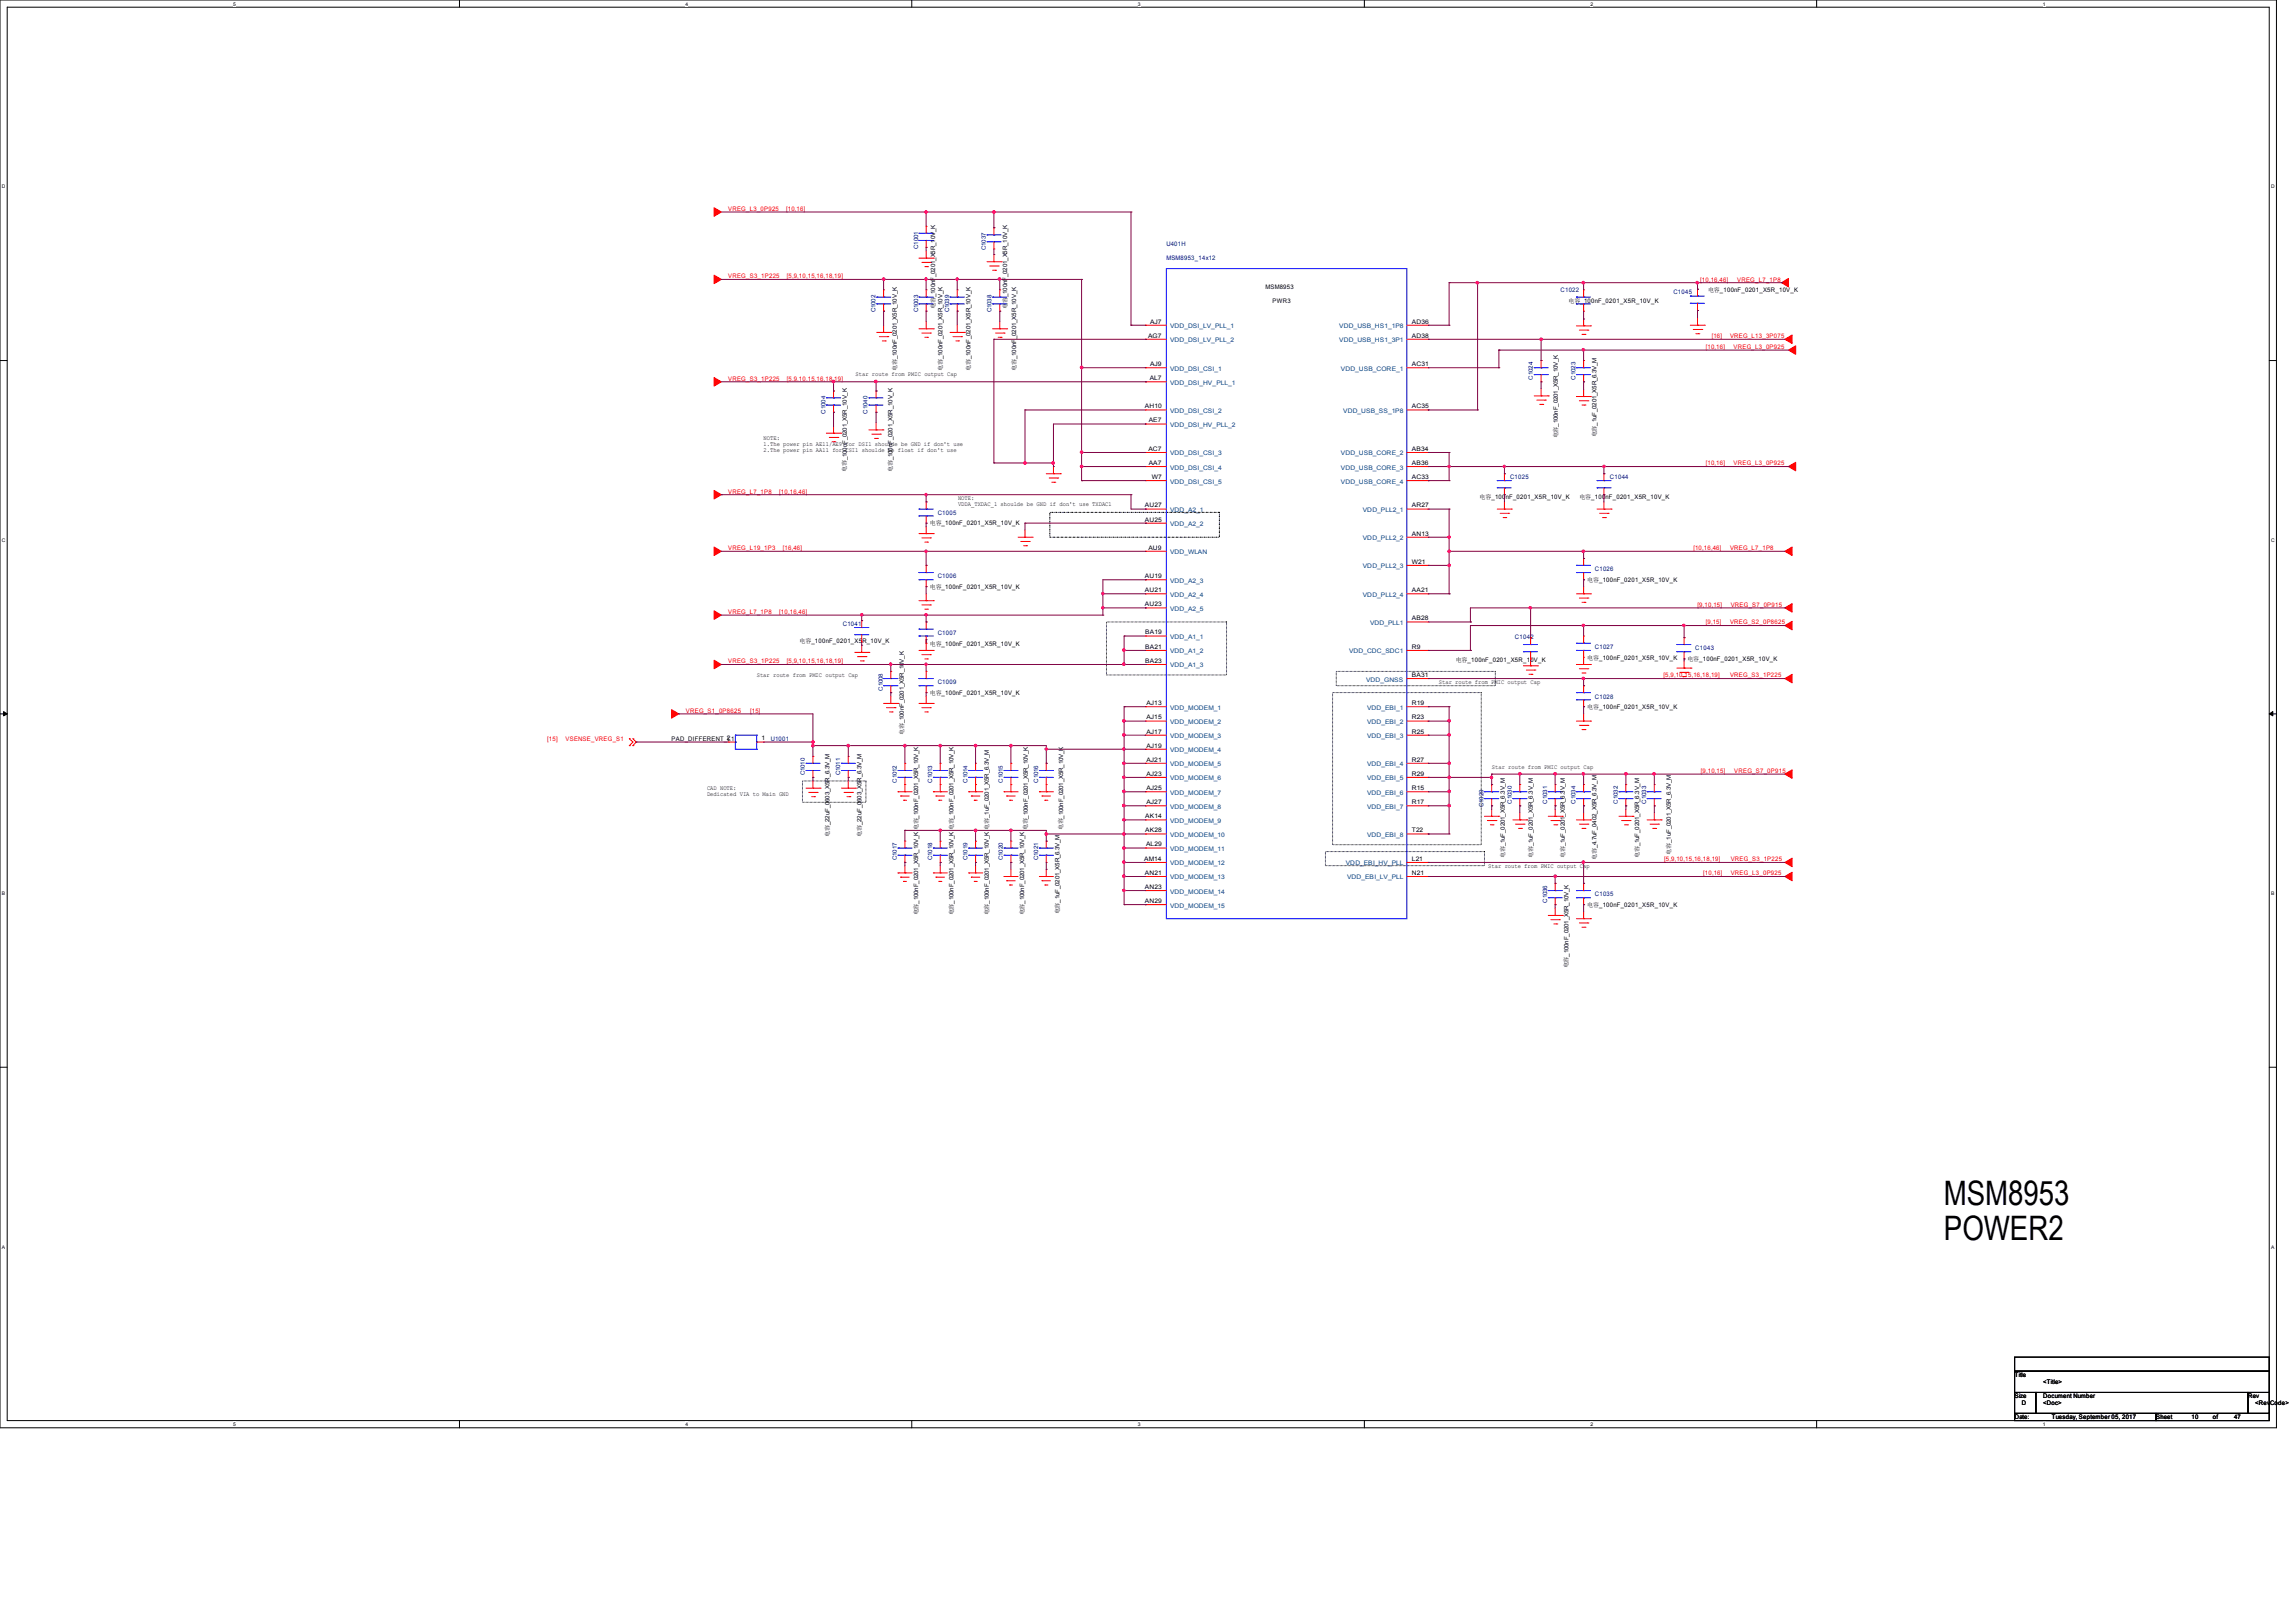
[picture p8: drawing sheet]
<svg xmlns="http://www.w3.org/2000/svg" width="297mm" height="210mm" viewBox="0 0 297 210" stroke-linecap="round" stroke-linejoin="round" font-family="sans-serif">
<defs><g id="words">
<g font-size="4.4">
<text x="251.5" y="156">MSM8953</text>
<text x="251.5" y="160.4">POWER2</text>
</g>
<g font-size=".8" fill="#f00">
<text x="94.2" y="27.3">VREG_L3_0P925</text>
<text x="101.7" y="27.3">[10,16]</text>
<text x="94.2" y="36">VREG_S3_1P225</text>
<text x="101.8" y="36">[5,9,10,15,16,18,19]</text>
<text x="219.9" y="36.4">[10,16,46]</text>
<text x="224.7" y="36.4">VREG_L7_1P8</text>
<text x="220.7" y="45.1">[10,16]</text>
<text x="221.4" y="43.8">[16]</text>
<text x="223.8" y="43.8">VREG_L13_3P075</text>
<text x="224.3" y="45.1">VREG_L3_0P925</text>
<text x="94.2" y="49.2">VREG_S3_1P225</text>
<text x="101.8" y="49.2">[5,9,10,15,16,18,19]</text>
<text x="94.2" y="63.9">VREG_L7_1P8</text>
<text x="100.8" y="63.9">[10,16,46]</text>
<text x="220.7" y="60.2">[10,16]</text>
<text x="224.3" y="60.2">VREG_L3_0P925</text>
<text x="94.2" y="71.2">VREG_L19_1P3</text>
<text x="101.3" y="71.2">[16,46]</text>
<text x="219" y="71.2">[10,16,46]</text>
<text x="223.8" y="71.2">VREG_L7_1P8</text>
<text x="94.2" y="79.4">VREG_L7_1P8</text>
<text x="100.8" y="79.4">[10,16,46]</text>
<text x="219.6" y="78.5">[9,10,15]</text>
<text x="220.7" y="80.8">[9,15]</text>
<text x="223.8" y="80.8">VREG_S2_0P8625</text>
<text x="223.9" y="78.5">VREG_S7_0P915</text>
<text x="94.2" y="85.8">VREG_S3_1P225</text>
<text x="101.8" y="85.8">[5,9,10,15,16,18,19]</text>
<text x="215.2" y="87.6">[5,9,10,15,16,18,19]</text>
<text x="223.8" y="87.6">VREG_S3_1P225</text>
<text x="70.8" y="95.9">[15]</text>
<text x="73.2" y="95.9">VSENSE_VREG_S1</text>
<text x="88.7" y="92.2">VREG_S1_0P8625</text>
<text x="97" y="92.2">[15]</text>
<text x="220" y="100">[9,10,15]</text>
<text x="224.3" y="100">VREG_S7_0P915</text>
<text x="215.3" y="111.4">[5,9,10,15,16,18,19]</text>
<text x="220.3" y="113.2">[10,16]</text>
<text x="223.9" y="111.4">VREG_S3_1P225</text>
<text x="223.9" y="113.2">VREG_L3_0P925</text>
</g>
<g font-size=".8" fill="#000080">
<text x="118.8" y="32.2" transform="rotate(-90 118.8 32.2)">C1001</text>
<text x="127.5" y="32.4" transform="rotate(-90 127.5 32.4)">C1037</text>
<text x="150.9" y="31.9">U401H</text>
<text x="150.9" y="33.7">MSM8953_14x12</text>
<text x="113.2" y="40.4" transform="rotate(-90 113.2 40.4)">C1002</text>
<text x="118.8" y="40.4" transform="rotate(-90 118.8 40.4)">C1003</text>
<text x="122.8" y="40.4" transform="rotate(-90 122.8 40.4)">C1039</text>
<text x="128.2" y="40.4" transform="rotate(-90 128.2 40.4)">C1038</text>
<text x="201.9" y="37.8">C1022</text>
<text x="216.5" y="38">C1045</text>
<text x="106.8" y="53.5" transform="rotate(-90 106.8 53.5)">C1004</text>
<text x="112.2" y="53.5" transform="rotate(-90 112.2 53.5)">C1040</text>
<text x="198.3" y="49.1" transform="rotate(-90 198.3 49.1)">C1024</text>
<text x="203.8" y="49.1" transform="rotate(-90 203.8 49.1)">C1023</text>
<text x="195.3" y="61.9">C1025</text>
<text x="208.3" y="61.9">C1044</text>
<text x="121.3" y="66.6">C1005</text>
<text x="121.3" y="74.8">C1006</text>
<text x="206.3" y="73.9">C1026</text>
<text x="109" y="81">C1041</text>
<text x="121.3" y="82.2">C1007</text>
<text x="196" y="82.6">C1042</text>
<text x="206.3" y="84">C1027</text>
<text x="114.2" y="89.4" transform="rotate(-90 114.2 89.4)">C1008</text>
<text x="121.3" y="88.6">C1009</text>
<text x="219.3" y="84.2">C1043</text>
<text x="99.7" y="95.9">U1001</text>
<text x="206.3" y="90.4">C1028</text>
<text x="104.1" y="100.3" transform="rotate(-90 104.1 100.3)">C1010</text>
<text x="108.7" y="100.3" transform="rotate(-90 108.7 100.3)">C1011</text>
<text x="116" y="101.3" transform="rotate(-90 116 101.3)">C1012</text>
<text x="120.6" y="101.3" transform="rotate(-90 120.6 101.3)">C1013</text>
<text x="125.1" y="101.3" transform="rotate(-90 125.1 101.3)">C1014</text>
<text x="129.7" y="101.3" transform="rotate(-90 129.7 101.3)">C1015</text>
<text x="134.3" y="101.3" transform="rotate(-90 134.3 101.3)">C1016</text>
<text x="191.9" y="104.4" transform="rotate(-90 191.9 104.4)">C1029</text>
<text x="195.5" y="104" transform="rotate(-90 195.5 104)">C1030</text>
<text x="200.1" y="104" transform="rotate(-90 200.1 104)">C1031</text>
<text x="203.8" y="104" transform="rotate(-90 203.8 104)">C1034</text>
<text x="209.3" y="104" transform="rotate(-90 209.3 104)">C1032</text>
<text x="212.9" y="104" transform="rotate(-90 212.9 104)">C1033</text>
<text x="116" y="111.3" transform="rotate(-90 116 111.3)">C1017</text>
<text x="120.6" y="111.3" transform="rotate(-90 120.6 111.3)">C1018</text>
<text x="125.1" y="111.3" transform="rotate(-90 125.1 111.3)">C1019</text>
<text x="129.7" y="111.3" transform="rotate(-90 129.7 111.3)">C1020</text>
<text x="134.3" y="111.3" transform="rotate(-90 134.3 111.3)">C1021</text>
<text x="200.1" y="116.8" transform="rotate(-90 200.1 116.8)">C1036</text>
<text x="206.3" y="116">C1035</text>
</g>
<g font-size=".8">
<text x="121" y="40" transform="rotate(-90 121 40)">电容_100nF_0201_X5R_10V_K</text>
<text x="130.3" y="40" transform="rotate(-90 130.3 40)">电容_100nF_0201_X5R_10V_K</text>
<text x="148.8" y="41.9">AJ7</text>
<text x="163.7" y="37.3">MSM8953</text>
<text x="164.6" y="39.2">PWR3</text>
<text x="182.6" y="41.9">AD36</text>
<text x="202.9" y="39.2">电容_100nF_0201_X5R_10V_K</text>
<text x="220.9" y="37.7">电容_100nF_0201_X5R_10V_K</text>
<text x="148.5" y="43.7">AG7</text>
<text x="148.8" y="47.4">AJ9</text>
<text x="182.6" y="47.4">AC31</text>
<text x="182.6" y="43.7">AD38</text>
<text x="110.7" y="48.7">Star route from PMIC output Cap</text>
<text x="116" y="48" transform="rotate(-90 116 48)">电容_100nF_0201_X5R_10V_K</text>
<text x="121.9" y="48" transform="rotate(-90 121.9 48)">电容_100nF_0201_X5R_10V_K</text>
<text x="125.5" y="48" transform="rotate(-90 125.5 48)">电容_100nF_0201_X5R_10V_K</text>
<text x="131.5" y="48" transform="rotate(-90 131.5 48)">电容_100nF_0201_X5R_10V_K</text>
<text x="148.1" y="52.8">AH10</text>
<text x="148.7" y="49.2">AL7</text>
<text x="182.6" y="52.8">AC35</text>
<text x="98.8" y="56.9">NOTE:</text>
<text x="98.8" y="57.7">1.The power pin AE11/AE9 for DSI1 shoulde be GND if don't use</text>
<text x="98.8" y="58.5">2.The power pin AA11 for CSI1 shoulde be float if don't use</text>
<text x="148.6" y="58.3">AC7</text>
<text x="148.6" y="54.7">AE7</text>
<text x="182.6" y="58.3">AB34</text>
<text x="201.5" y="56.7" transform="rotate(-90 201.5 56.7)">电容_100nF_0201_X5R_10V_K</text>
<text x="206.5" y="56.6" transform="rotate(-90 206.5 56.6)">电容_1uF_0201_X5R_6.3V_M</text>
<text x="109.5" y="61.1" transform="rotate(-90 109.5 61.1)">电容_100nF_0201_X5R_10V_K</text>
<text x="115.4" y="61.1" transform="rotate(-90 115.4 61.1)">电容_100nF_0201_X5R_10V_K</text>
<text x="123.9" y="64.7">NOTE:</text>
<text x="123.9" y="65.5">VDDA_TXDAC_1 shoulde be GND if don't use TXDAC1</text>
<text x="148.1" y="65.7">AU27</text>
<text x="148.6" y="60.2">AA7</text>
<text x="149" y="62">W7</text>
<text x="182.6" y="62">AC33</text>
<text x="182.6" y="65.7">AR27</text>
<text x="182.6" y="60.2">AB36</text>
<text x="191.4" y="64.5">电容_100nF_0201_X5R_10V_K</text>
<text x="204.3" y="64.5">电容_100nF_0201_X5R_10V_K</text>
<text x="120.3" y="68">电容_100nF_0201_X5R_10V_K</text>
<text x="148.1" y="67.5">AU25</text>
<text x="148.6" y="71.1">AU9</text>
<text x="182.6" y="69.3">AN13</text>
<text x="120.3" y="76.2">电容_100nF_0201_X5R_10V_K</text>
<text x="148.1" y="76.6">AU21</text>
<text x="148.1" y="74.8">AU19</text>
<text x="182.6" y="76.6">AA21</text>
<text x="182.6" y="72.9">W21</text>
<text x="205.3" y="75.3">电容_100nF_0201_X5R_10V_K</text>
<text x="103.4" y="83.2">电容_100nF_0201_X5R_10V_K</text>
<text x="120.3" y="83.5">电容_100nF_0201_X5R_10V_K</text>
<text x="148.1" y="78.4">AU23</text>
<text x="148.1" y="83.9">BA21</text>
<text x="148.1" y="82.1">BA19</text>
<text x="182.6" y="80.3">AB28</text>
<text x="182.6" y="83.9">R9</text>
<text x="97.9" y="87.5">Star route from PMIC output Cap</text>
<text x="120.3" y="89.9">电容_100nF_0201_X5R_10V_K</text>
<text x="148.1" y="85.8">BA23</text>
<text x="182.6" y="87.6">BA31</text>
<text x="186.1" y="88.5">Star route from PMIC output Cap</text>
<text x="188.3" y="85.6">电容_100nF_0201_X5R_10V_K</text>
<text x="205.3" y="85.3">电容_100nF_0201_X5R_10V_K</text>
<text x="218.3" y="85.6">电容_100nF_0201_X5R_10V_K</text>
<text x="86.9" y="95.9">PAD_DIFFERENT_L1</text>
<text x="94" y="95.8">2</text>
<text x="98.5" y="95.8">1</text>
<text x="116.9" y="95.1" transform="rotate(-90 116.9 95.1)">电容_100nF_0201_X5R_10V_K</text>
<text x="148.3" y="94.9">AJ17</text>
<text x="148.3" y="93.1">AJ15</text>
<text x="148.3" y="91.2">AJ13</text>
<text x="182.6" y="94.9">R25</text>
<text x="182.6" y="93.1">R23</text>
<text x="182.6" y="91.2">R19</text>
<text x="205.3" y="91.8">电容_100nF_0201_X5R_10V_K</text>
<text x="148.3" y="100.4">AJ23</text>
<text x="148.3" y="98.6">AJ21</text>
<text x="148.3" y="96.7">AJ19</text>
<text x="182.6" y="100.4">R29</text>
<text x="182.6" y="98.6">R27</text>
<text x="193" y="99.4">Star route from PMIC output Cap</text>
<text x="91.5" y="102.2">CAD NOTE:</text>
<text x="91.5" y="103">Dedicated VIA to Main GND</text>
<text x="127.9" y="107.4" transform="rotate(-90 127.9 107.4)">电容_1uF_0201_X5R_6.3V_M</text>
<text x="132.9" y="107.4" transform="rotate(-90 132.9 107.4)">电容_100nF_0201_X5R_10V_K</text>
<text x="137.5" y="107.4" transform="rotate(-90 137.5 107.4)">电容_100nF_0201_X5R_10V_K</text>
<text x="148.1" y="107.7">AK28</text>
<text x="148.1" y="105.9">AK14</text>
<text x="148.3" y="104.1">AJ27</text>
<text x="148.3" y="102.2">AJ25</text>
<text x="182.6" y="107.7">T22</text>
<text x="182.6" y="104.1">R17</text>
<text x="182.6" y="102.2">R15</text>
<text x="107.3" y="108.3" transform="rotate(-90 107.3 108.3)">电容_22uF_0603_X5R_6.3V_M</text>
<text x="111.4" y="108.3" transform="rotate(-90 111.4 108.3)">电容_22uF_0603_X5R_6.3V_M</text>
<text x="148" y="111.4">AM14</text>
<text x="148.1" y="113.2">AN21</text>
<text x="148.3" y="109.5">AL29</text>
<text x="182.6" y="113.2">N21</text>
<text x="182.6" y="111.4">L21</text>
<text x="192.5" y="112.3">Star route from PMIC output Cap</text>
<text x="194.7" y="111" transform="rotate(-90 194.7 111)">电容_1uF_0201_X5R_6.3V_M</text>
<text x="198.3" y="111" transform="rotate(-90 198.3 111)">电容_1uF_0201_X5R_6.3V_M</text>
<text x="202.4" y="111" transform="rotate(-90 202.4 111)">电容_1uF_0201_X5R_6.3V_M</text>
<text x="206.5" y="111.3" transform="rotate(-90 206.5 111.3)">电容_4.7uF_0402_X5R_6.3V_M</text>
<text x="212" y="111" transform="rotate(-90 212 111)">电容_1uF_0201_X5R_6.3V_M</text>
<text x="216.1" y="110.6" transform="rotate(-90 216.1 110.6)">电容_1uF_0201_X5R_6.3V_M</text>
<text x="118.7" y="118.4" transform="rotate(-90 118.7 118.4)">电容_100nF_0201_X5R_10V_K 电容_100nF_0201_X5R_10V_K</text>
<text x="123.3" y="118.4" transform="rotate(-90 123.3 118.4)">电容_100nF_0201_X5R_10V_K 电容_100nF_0201_X5R_10V_K</text>
<text x="127.9" y="118.4" transform="rotate(-90 127.9 118.4)">电容_100nF_0201_X5R_10V_K</text>
<text x="132.5" y="118.4" transform="rotate(-90 132.5 118.4)">电容_100nF_0201_X5R_10V_K</text>
<text x="137" y="118.3" transform="rotate(-90 137 118.3)">电容_1uF_0201_X5R_6.3V_M</text>
<text x="148.1" y="116.8">AN29</text>
<text x="148.1" y="115">AN23</text>
<text x="205.3" y="117.3">电容_100nF_0201_X5R_10V_K</text>
<text x="202.9" y="125.3" transform="rotate(-90 202.9 125.3)">电容_100nF_0201_X5R_10V_K</text>
<text x="260.6" y="178.2">Title</text>
<text x="264.3" y="179.1">&lt;Title&gt;</text>
<text x="260.6" y="180.9">Size</text>
<text x="260.6" y="183.6">Date:</text>
<text x="261.6" y="181.8">D</text>
<text x="264.3" y="180.9">Document Number</text>
<text x="264.3" y="181.8">&lt;Doc&gt;</text>
<text x="265.4" y="183.6">Tuesday, September 05, 2017</text>
<text x="278.9" y="183.6">Sheet</text>
<text x="283.5" y="183.6">10</text>
<text x="286.2" y="183.6">of</text>
<text x="289" y="183.6">47</text>
<text x="290.8" y="180.9">Rev</text>
<text x="291.7" y="181.8">&lt;RevCode&gt;</text>
</g>
<g font-size=".8" fill="#004080">
<text x="151.4" y="48">VDD_DSI_CSI_1</text>
<text x="151.4" y="44.3">VDD_DSI_LV_PLL_2</text>
<text x="151.4" y="42.5">VDD_DSI_LV_PLL_1</text>
<text x="173.2" y="44.3">VDD_USB_HS1_3P1</text>
<text x="173.2" y="42.5">VDD_USB_HS1_1P8</text>
<text x="173.5" y="48">VDD_USB_CORE_1</text>
<text x="151.4" y="53.4">VDD_DSI_CSI_2</text>
<text x="151.4" y="49.8">VDD_DSI_HV_PLL_1</text>
<text x="173.8" y="53.4">VDD_USB_SS_1P8</text>
<text x="151.4" y="58.9">VDD_DSI_CSI_3</text>
<text x="151.4" y="55.2">VDD_DSI_HV_PLL_2</text>
<text x="173.5" y="58.9">VDD_USB_CORE_2</text>
<text x="151.4" y="62.6">VDD_DSI_CSI_5</text>
<text x="151.4" y="60.7">VDD_DSI_CSI_4</text>
<text x="173.5" y="62.6">VDD_USB_CORE_4</text>
<text x="173.5" y="60.7">VDD_USB_CORE_3</text>
<text x="151.4" y="71.7">VDD_WLAN</text>
<text x="151.4" y="68.1">VDD_A2_2</text>
<text x="151.4" y="66.3">VDD_A2_1</text>
<text x="176.3" y="69.9">VDD_PLL2_2</text>
<text x="176.3" y="66.3">VDD_PLL2_1</text>
<text x="151.4" y="77.2">VDD_A2_4</text>
<text x="151.4" y="75.4">VDD_A2_3</text>
<text x="176.3" y="77.2">VDD_PLL2_4</text>
<text x="176.3" y="73.5">VDD_PLL2_3</text>
<text x="151.4" y="82.7">VDD_A1_1</text>
<text x="151.4" y="79">VDD_A2_5</text>
<text x="177.2" y="80.9">VDD_PLL1</text>
<text x="151.4" y="86.4">VDD_A1_3</text>
<text x="151.4" y="84.5">VDD_A1_2</text>
<text x="174.5" y="84.5">VDD_CDC_SDC1</text>
<text x="176.7" y="88.2">VDD_GNSS</text>
<text x="151.4" y="95.5">VDD_MODEM_3</text>
<text x="151.4" y="93.7">VDD_MODEM_2</text>
<text x="151.4" y="91.8">VDD_MODEM_1</text>
<text x="176.8" y="95.5">VDD_EBI_3</text>
<text x="176.8" y="93.7">VDD_EBI_2</text>
<text x="176.8" y="91.8">VDD_EBI_1</text>
<text x="151.4" y="101">VDD_MODEM_6</text>
<text x="151.4" y="99.1">VDD_MODEM_5</text>
<text x="151.4" y="97.3">VDD_MODEM_4</text>
<text x="176.8" y="101">VDD_EBI_5</text>
<text x="176.8" y="99.1">VDD_EBI_4</text>
<text x="151.4" y="106.5">VDD_MODEM_9</text>
<text x="151.4" y="104.6">VDD_MODEM_8</text>
<text x="151.4" y="102.8">VDD_MODEM_7</text>
<text x="176.8" y="104.6">VDD_EBI_7</text>
<text x="176.8" y="102.8">VDD_EBI_6</text>
<text x="151.4" y="113.8">VDD_MODEM_13</text>
<text x="151.4" y="112">VDD_MODEM_12</text>
<text x="151.4" y="110.1">VDD_MODEM_11</text>
<text x="151.4" y="108.3">VDD_MODEM_10</text>
<text x="174.1" y="112">VDD_EBI_HV_PLL</text>
<text x="174.3" y="113.8">VDD_EBI_LV_PLL</text>
<text x="176.8" y="108.3">VDD_EBI_8</text>
<text x="151.4" y="117.4">VDD_MODEM_15</text>
<text x="151.4" y="115.6">VDD_MODEM_14</text>
</g>
<g font-size=".6">
<text x="30.2" y=".7">5</text>
<text x="88.7" y=".7">4</text>
<text x="147.2" y=".7">3</text>
<text x="205.7" y=".7">2</text>
<text x="264.2" y=".7">1</text>
<text x=".3" y="24.4">D</text>
<text x="293.8" y="24.4">D</text>
<text x=".3" y="70.1">C</text>
<text x="293.8" y="70.1">C</text>
<text x=".3" y="115.8">B</text>
<text x="293.8" y="115.8">B</text>
<text x=".3" y="161.5">A</text>
<text x="293.8" y="161.5">A</text>
<text x="30.2" y="184.5">5</text>
<text x="88.7" y="184.5">4</text>
<text x="147.2" y="184.5">3</text>
<text x="205.7" y="184.5">2</text>
<text x="264.2" y="184.5">1</text>
</g>
</g></defs>
<path d="M0 0h294.5v184.7h-294.5zM.9 .9h292.6v182.9h-292.6z" fill="none" stroke="#000" stroke-width=".13"/>
<g fill="#fff">
<path d="M30.2 .1h.3v.7h-.3z"/>
<path d="M30.2 183.9h.3v.8h-.3z"/>
</g>
<path d="M59.4 0v.9M59.4 183.8v.9" fill="none" stroke="#000" stroke-width=".13"/>
<g fill="#fff">
<path d="M88.7 .1h.3v.7h-.3z"/>
<path d="M88.7 183.9h.3v.8h-.3z"/>
</g>
<path d="M117.9 0v.9M117.9 183.8v.9" fill="none" stroke="#000" stroke-width=".13"/>
<g fill="#fff">
<path d="M147.2 .1h.3v.7h-.3z"/>
<path d="M147.2 183.9h.3v.8h-.3z"/>
</g>
<path d="M176.5 0v.9M176.5 183.8v.9" fill="none" stroke="#000" stroke-width=".13"/>
<g fill="#fff">
<path d="M205.7 .1h.4v.7h-.4z"/>
<path d="M205.7 183.9h.4v.8h-.4z"/>
</g>
<path d="M235 0v.9M235 183.8v.9" fill="none" stroke="#000" stroke-width=".13"/>
<g fill="#fff">
<path d="M264.2 .1h.4v.7h-.4z"/>
<path d="M264.2 183.9h.4v.8h-.4z"/>
<path d="M.3 23.8h.4v.7h-.4z"/>
<path d="M293.8 23.8h.5v.7h-.5z"/>
<path d="M.3 69.5h.4v.7h-.4z"/>
<path d="M293.8 69.5h.5v.7h-.5z"/>
</g>
<path d="M0 46.7h.9M293.5 46.7h1" fill="none" stroke="#000" stroke-width=".13"/>
<g fill="#fff">
<path d="M.3 115.2h.4v.8h-.4z"/>
<path d="M293.8 115.2h.4v.8h-.4z"/>
</g>
<path d="M0 92.4h.9M293.5 92.4h1" fill="none" stroke="#000" stroke-width=".13"/>
<path d="M.5 92.1l.4 .3-.4 .2zM293.5 92.4l.5-.3v.5z" fill="#000" stroke="#000" stroke-width=".13"/>
<g fill="#fff">
<path d="M.3 161h.3v.7h-.3z"/>
<path d="M293.8 161h.4v.7h-.4z"/>
</g>
<g fill="none" stroke="#000" stroke-width=".13">
<path d="M143.1 80.5h15.6v6.8h-15.6zM172.4 89.6h19.2v19.7h-19.2zM172.8 86.9h20.6v1.8h-20.6zM103.8 101h8.2v2.8h-8.2zM171.5 110.2h20.5v1.8h-20.5zM0 138.1h.9M293.5 138.1h1M260.6 175.6h32.9v1.8h-32.9zM260.6 177.4h32.9v2.8h-32.9zM260.6 180.2h2.8v2.7h-2.8zM260.6 182.9h18.3v.9h-18.3zM263.4 180.2h27.4v2.7h-27.4z"/>
<path d="M278.9 182.9h14.6v.9h-14.6zM290.8 180.2h2.7v2.7h-2.7z"/>
</g>
<path d="M135.8 66.3h21.9v3.2h-21.9z" fill="none" stroke="#000" stroke-width=".13" stroke-dasharray=".2 .2 0 .2"/>
<g fill="none" stroke="#f00" stroke-width=".13">
<path d="M114.3 37.5h.1M114.3 37.5v.9M114.3 39.3v1M118.9 33.4h1.8M119.3 34h1.1M119.6 34.5h.4M119.8 33.4h.1M119.8 37.5h.1M119.8 29.3h.1M119.8 32h.1M119.8 29.3v.9M119.8 31.1v.9"/>
<path d="M119.8 32.5v.9M119.8 37.5v.9M119.8 39.3v1M120 34.5h.1M120.4 34h.1M120.7 33.4h.1M123.8 37.5h.1M123.8 37.5v.9M123.8 39.3v1M127.7 33.9h1.8M128 34.4h1.1M128.4 35h.4"/>
<path d="M128.6 33.9h.1M128.6 29.5h.1M128.6 32.2h.1M128.6 29.5v.9M128.6 31.3v.9M128.6 32.9v1M128.8 35h.1M129.1 34.4h.1M129.3 37.5h.1M129.3 37.5v.9M129.3 39.3v1M129.5 33.9h.1"/>
<path d="M204.9 37.5h.1M204.9 37.5v.9M204.9 39.3v1M219.6 37.4h.1M219.6 37.4v.9M219.6 39.2v1M106.9 56h1.9M107.3 56.6h1.1M107.7 57.2h.3M107.8 56h.1M107.8 50.6h.1M107.8 53.3h.1"/>
<path d="M107.8 50.6v.9M107.8 52.4v.9M107.8 55.2v.8M108 57.2h.1M108.4 56.6h.1M108.8 56h.1M112.4 55.6h1.8M112.8 56.2h1.1M113.1 56.7h.4M113.3 55.6h.1M113.3 50.6h.1M113.3 53.3h.1"/>
<path d="M113.3 50.6v.9M113.3 52.4v.9M113.3 54.7v.9M113.4 43h1.8M113.5 56.7h.1M113.7 43.6h1.2M113.9 56.2h.1M114.1 44.1h.4M114.2 55.6h.1M114.3 43h.1M114.3 40.3h.1M114.3 42.1v.9"/>
<path d="M114.5 44.1h.1M114.9 43.6h.1M115.2 43h.1M118.9 42.5h1.8M119.3 43.1h1.1M119.6 43.6h.4M119.8 42.5h.1M119.8 40.3h.1M119.8 41.6v.9M120 43.6h.1M120.4 43.1h.1M120.7 42.5h.1"/>
<path d="M122.9 43h1.9M123.3 43.6h1.1M123.7 44.1h.3M123.8 43h.1M123.8 40.3h.1M123.8 42.1v.9M124 44.1h.1M124.4 43.6h.1M124.8 43h.1M128.4 42.5h1.8M128.8 43.1h1.1M129.1 43.6h.4"/>
<path d="M129.3 42.5h.1M129.3 40.3h.1M129.3 41.6v.9M129.5 43.6h.1M129.9 43.1h.1M130.2 42.5h.1M148.2 42.1h2.7M148.2 58.5h2.7M148.2 53h2.7M148.2 47.6h2.7M148.2 43.9h2.7M148.2 54.9h2.7"/>
<path d="M148.2 49.4h2.7M148.2 58.5h.1M148.2 54.9h.1M148.2 53h.1M148.2 49.4h.1M148.2 47.6h.1M148.2 43.9h.1M148.2 42.1h.1M182 42.1h2.7M182 58.5h2.7M182 53h2.7M182 47.6h2.7"/>
<path d="M182 43.9h2.7M184.7 58.5h.1M184.7 53h.1M184.7 47.6h.1M184.7 43.9h.1M184.7 42.1h.1M198.5 51.2h1.8M198.8 51.8h1.1M199.2 52.3h.4M199.3 51.2h.1M199.3 46.7h.1M199.3 49.4h.1"/>
<path d="M199.3 46.7v.9M199.3 48.5v.9M199.3 50.3v.9M199.6 52.3h.1M199.9 51.8h.1M200.3 51.2h.1M203.9 51.3h1.8M203.9 42.2h1.8M204.3 51.9h1.1M204.3 42.7h1.1M204.6 52.4h.4M204.6 43.3h.4"/>
<path d="M204.9 51.3h.1M204.9 42.2h.1M204.9 40.3h.1M204.9 46.7h.1M204.9 49.4h.1M204.9 41.3v.9M204.9 46.7v.9M204.9 48.5v.9M204.9 50.4v.9M205 52.4h.1M205 43.3h.1M205.4 51.9h.1"/>
<path d="M205.4 42.7h.1M205.7 51.3h.1M205.7 42.2h.1M218.7 42.1h1.8M219 42.6h1.1M219.4 43.2h.4M219.6 42.1h.1M219.6 40.2h.1M219.6 41.1v1M219.8 43.2h.1M220.1 42.6h.1M220.5 42.1h.1"/>
<path d="M118.9 69h1.8M118.9 77.7h1.8M119.3 69.6h1.1M119.3 78.3h1.1M119.6 70.1h.4M119.6 78.8h.4M119.8 69h.1M119.8 77.7h.1M119.8 64.9h.1M119.8 67.7h.1M119.8 73.2h.1M119.8 75.9h.1"/>
<path d="M119.8 64.9v1M119.8 66.8v.9M119.8 68.2v.8M119.8 73.2v.9M119.8 75v.9M119.8 76.8v.9M120 70.1h.1M120 78.8h.1M120.4 69.6h.1M120.4 78.3h.1M120.7 69h.1M120.7 77.7h.1"/>
<path d="M131.7 69.5h1.8M132 70.1h1.1M132.4 70.6h.4M132.6 69.5h.1M132.6 68.6v.9M132.8 70.6h.1M133.1 70.1h.1M133.5 69.5h.1M135.3 61.3h1.9M135.7 61.8h1.1M136.1 62.4h.3M136.3 61.3h.1"/>
<path d="M136.3 60.4v.9M136.4 62.4h.1M136.8 61.8h.1M137.2 61.3h.1M148.2 76.8h2.7M148.2 65.9h2.7M148.2 62.2h2.7M148.2 60.4h2.7M148.2 78.7h2.7M148.2 75h2.7M148.2 71.3h2.7M148.2 67.7h2.7"/>
<path d="M148.2 78.7h.1M148.2 76.8h.1M148.2 75h.1M148.2 71.3h.1M148.2 67.7h.1M148.2 65.9h.1M148.2 62.2h.1M148.2 60.4h.1M182 76.8h2.7M182 69.5h2.7M182 65.9h2.7M182 62.2h2.7"/>
<path d="M182 73.2h2.7M182 60.4h2.7M184.7 62.2h.1M184.7 76.8h.1M184.7 73.2h.1M184.7 69.5h.1M184.7 65.9h.1M184.7 60.4h.1M193.7 65.9h1.8M194.1 66.4h1.1M194.4 67h.4M194.6 65.9h.1"/>
<path d="M194.6 61.3h.1M194.6 64h.1M194.6 61.3v.9M194.6 63.1v.9M194.6 64.9v1M194.8 67h.1M195.2 66.4h.1M195.5 65.9h.1M203.9 76.8h1.8M204.3 77.4h1.1M204.6 77.9h.4M204.9 76.8h.1"/>
<path d="M204.9 72.3h.1M204.9 75h.1M204.9 72.3v.9M204.9 74.1v.9M204.9 75.9v.9M205 77.9h.1M205.4 77.4h.1M205.7 76.8h.1M206.6 65.9h1.8M206.9 66.4h1.1M207.3 67h.4M207.5 65.9h.1"/>
<path d="M207.5 61.3h.1M207.5 64h.1M207.5 61.3v.9M207.5 63.1v.9M207.5 64.9v1M207.7 67h.1M208 66.4h.1M208.4 65.9h.1M81.4 95.6h.1M81.4 96.5h.1M81.4 95.6l.5 .4-.5 .5M81.9 95.6l.4 .4-.4 .5"/>
<path d="M81.9 96.5h.1M81.9 95.6h.1M94.2 96h.9M94.2 96h.1M97.9 96h.9M98.8 96h.1M105.2 97.9h.1M105.2 97.9v.9M105.2 99.7v.9M109.7 97.9h.1M109.7 97.9v.9M109.7 99.7v.9"/>
<path d="M110.6 84.4h1.8M110.9 85h1.1M111.3 85.5h.4M111.5 84.4h.1M111.5 80.3h.1M111.5 83.1h.1M111.5 80.3v.9M111.5 82.1v1M111.5 83.5v.9M111.7 85.5h.1M112 85h.1M112.4 84.4h.1"/>
<path d="M114.3 91h1.9M114.7 91.6h1.1M115.1 92.1h.3M115.2 91h.1M115.2 86.9h.1M115.2 89.6h.1M115.2 86.9v.9M115.2 88.7v.9M115.2 90.1v.9M115.4 92.1h.1M115.8 91.6h.1M116.2 91h.1"/>
<path d="M117.1 98.8h.1M117.1 98.8v.9M118.9 84.2h1.8M118.9 91h1.8M119.3 84.7h1.1M119.3 91.6h1.1M119.6 85.3h.4M119.6 92.1h.4M119.8 84.2h.1M119.8 91h.1M119.8 80.5h.1M119.8 83.2h.1"/>
<path d="M119.8 86.9h.1M119.8 89.6h.1M119.8 80.5v.9M119.8 82.3v1.9M119.8 86.9v.9M119.8 88.7v.9M119.8 90.1v.9M120 85.3h.1M120 92.1h.1M120.4 84.7h.1M120.4 91.6h.1M120.7 84.2h.1"/>
<path d="M120.7 91h.1M121.6 98.8h.1M121.6 98.8v.9M126.2 98.8h.1M126.2 98.8v.9M130.8 98.8h.1M130.8 98.8v.9M135.3 98.8h.1M135.3 98.8v.9M148.2 84.2h2.7M148.2 86h2.7M148.2 93.3h2.7"/>
<path d="M148.2 95.1h2.7M148.2 98.8h2.7M148.2 91.4h2.7M148.2 96.9h2.7M148.2 82.3h2.7M148.2 98.8h.1M148.2 96.9h.1M148.2 95.1h.1M148.2 93.3h.1M148.2 91.4h.1M148.2 86h.1M148.2 84.2h.1"/>
<path d="M148.2 82.3h.1M182 84.2h2.7M182 93.3h2.7M182 80.5h2.7M182 95.1h2.7M182 98.8h2.7M182 91.4h2.7M182 87.8h2.7M184.7 80.5h.1M184.7 95.1h.1M184.7 98.8h.1M184.7 93.3h.1"/>
<path d="M184.7 91.4h.1M184.7 87.8h.1M184.7 84.2h.1M197.1 86.1h1.8M197.4 86.7h1.1M197.8 87.2h.4M198 86.1h.1M198 82.5h.1M198 85.3h.1M198 82.5v.9M198 84.3v1.8M198.2 87.2h.1"/>
<path d="M198.5 86.7h.1M198.9 86.1h.1M203.9 86h1.8M203.9 93.3h1.8M204.3 86.5h1.1M204.3 93.9h1.1M204.6 87.1h.4M204.6 94.4h.4M204.9 86h.1M204.9 93.3h.1M204.9 82.3h.1M204.9 85h.1"/>
<path d="M204.9 88.7h.1M204.9 91.4h.1M204.9 82.3v.9M204.9 84.2v1.8M204.9 88.7v.9M204.9 90.6v.8M204.9 92.4v.9M205 87.1h.1M205 94.4h.1M205.4 86.5h.1M205.4 93.9h.1M205.7 86h.1"/>
<path d="M205.7 93.3h.1M216.9 86.4h1.8M217.3 87h1.1M217.6 87.5h.4M217.8 86.4h.1M217.8 82.5h.1M217.8 85.3h.1M217.8 82.5v.9M217.8 84.3v1M217.8 85.5v.9M218 87.5h.1M218.4 87h.1"/>
<path d="M218.7 86.4h.1M104.3 102h1.8M104.6 102.5h1.1M105 103.1h.4M105.2 102h.1M105.2 100.6h.1M105.2 101v1M105.4 103.1h.1M105.7 102.5h.1M106.1 102h.1M108.8 102h1.9M109.2 102.5h1.1"/>
<path d="M109.6 103.1h.3M109.7 102h.1M109.7 100.6h.1M109.7 101v1M109.9 103.1h.1M110.3 102.5h.1M110.7 102h.1M116.2 112.9h.1M116.2 102.4h.1M116.2 112.9h1.8M116.2 102.4h1.8M116.5 113.5h1.1"/>
<path d="M116.5 103h1.1M116.5 113.5h.1M116.5 103h.1M116.9 114h.4M116.9 103.5h.4M116.9 114h.1M116.9 103.5h.1M117.1 112.9h.1M117.1 102.4h.1M117.1 101.5h.1M117.1 108.8h.1M117.1 111.6h.1"/>
<path d="M117.1 100.6v1.8M117.1 108.8v.9M117.1 110.7v.9M117.1 112v.9M120.7 112.9h.1M120.7 102.4h.1M120.7 112.9h1.9M120.7 102.4h1.9M121.1 113.5h.1M121.1 103h.1M121.1 113.5h1.1M121.1 103h1.1"/>
<path d="M121.5 114h.3M121.5 103.5h.3M121.5 114h.1M121.5 103.5h.1M121.6 112.9h.1M121.6 102.4h.1M121.6 101.5h.1M121.6 108.8h.1M121.6 111.6h.1M121.6 100.6v1.8M121.6 108.8v.9M121.6 110.7v.9"/>
<path d="M121.6 112v.9M125.3 112.9h.1M125.3 102.4h.1M125.3 112.9h1.8M125.3 102.4h1.8M125.6 113.5h1.1M125.6 103h1.1M125.6 113.5h.1M125.6 103h.1M126 114h.4M126 103.5h.4M126 114h.1"/>
<path d="M126 103.5h.1M126.2 112.9h.1M126.2 102.4h.1M126.2 101.5h.1M126.2 108.8h.1M126.2 111.6h.1M126.2 100.6v1.8M126.2 108.8v.9M126.2 110.7v.9M126.2 112v.9M129.9 113.4h1.8M129.9 102.4h1.8"/>
<path d="M129.9 113.4h.1M129.9 102.4h.1M130.2 114h1.1M130.2 103h1.1M130.2 114h.1M130.2 103h.1M130.6 114.5h.1M130.6 103.5h.1M130.6 114.5h.4M130.6 103.5h.4M130.8 113.4h.1M130.8 102.4h.1"/>
<path d="M130.8 108.8h.1M130.8 111.6h.1M130.8 101.5h.1M130.8 100.6v1.8M130.8 108.8v.9M130.8 110.7v.9M130.8 112.5v.9M134.5 102.4h.1M134.5 113.4h.1M134.5 113.4h1.8M134.5 102.4h1.8M134.8 114h1.1"/>
<path d="M134.8 103h1.1M134.8 103h.1M134.8 114h.1M135.2 114.5h.4M135.2 103.5h.4M135.2 103.5h.1M135.2 114.5h.1M135.3 102.4h.1M135.3 113.4h.1M135.3 108.8h.1M135.3 111.6h.1M135.3 101.5h.1"/>
<path d="M135.3 100.6v1.8M135.3 108.8v.9M135.3 110.7v.9M135.3 112.5v.9M148.2 113.4h2.7M148.2 106.1h2.7M148.2 102.4h2.7M148.2 117.1h2.7M148.2 115.2h2.7M148.2 111.6h2.7M148.2 109.7h2.7M148.2 107.9h2.7"/>
<path d="M148.2 104.3h2.7M148.2 100.6h2.7M148.2 117.1h.1M148.2 115.2h.1M148.2 113.4h.1M148.2 111.6h.1M148.2 109.7h.1M148.2 107.9h.1M148.2 106.1h.1M148.2 104.3h.1M148.2 102.4h.1M148.2 100.6h.1"/>
<path d="M182 113.4h2.7M182 102.4h2.7M182 111.6h2.7M182 107.9h2.7M182 104.3h2.7M182 100.6h2.7M184.7 113.4h.1M184.7 111.6h.1M184.7 107.9h.1M184.7 104.3h.1M184.7 102.4h.1M184.7 100.6h.1"/>
<path d="M192 105.6h1.9M192.4 106.2h1.1M192.8 106.7h.3M193 105.6h.1M193 101.5h.1M193 104.3h.1M193 101.5v.9M193 103.3v1M193 104.7v.9M193.1 106.7h.1M193.5 106.2h.1M193.9 105.6h.1"/>
<path d="M195.7 106.1h1.8M196 106.6h1.1M196.4 107.2h.4M196.6 106.1h.1M196.6 101.5h.1M196.6 104.3h.1M196.6 101.5v.9M196.6 103.3v1M196.6 105.2v.9M196.8 107.2h.1M197.1 106.6h.1M197.5 106.1h.1"/>
<path d="M200.3 105.6h1.8M200.3 118.4h1.8M200.6 106.2h1.1M200.6 119h1.1M201 106.7h.4M201 119.5h.4M201.2 105.6h.1M201.2 118.4h.1M201.2 101.5h.1M201.2 104.3h.1M201.2 114.3h.1M201.2 117.1h.1"/>
<path d="M201.2 101.5v.9M201.2 103.3v1M201.2 104.7v.9M201.2 114.3v.9M201.2 116.2v.9M201.2 117.5v.9M201.4 106.7h.1M201.4 119.5h.1M201.7 106.2h.1M201.7 119h.1M202.1 105.6h.1M202.1 118.4h.1"/>
<path d="M203.9 106.1h1.8M203.9 118.9h1.8M204.3 106.6h1.1M204.3 119.4h1.1M204.6 107.2h.4M204.6 120h.4M204.9 106.1h.1M204.9 118.9h.1M204.9 114.3h.1M204.9 117.1h.1M204.9 101.5h.1M204.9 104.3h.1"/>
<path d="M204.9 101.5v.9M204.9 103.3v1M204.9 105.2v.9M204.9 114.3v.9M204.9 116.2v.9M204.9 118v.9M205 107.2h.1M205 120h.1M205.4 106.6h.1M205.4 119.4h.1M205.7 106.1h.1M205.7 118.9h.1"/>
<path d="M209.4 105.6h1.8M209.8 106.2h1.1M210.1 106.7h.4M210.3 105.6h.1M210.3 101.5h.1M210.3 104.3h.1M210.3 101.5v.9M210.3 103.3v1M210.3 104.7v.9M210.5 106.7h.1M210.9 106.2h.1M211.2 105.6h.1"/>
<path d="M213.1 106.1h1.8M213.4 106.6h1.1M213.8 107.2h.4M214 106.1h.1M214 101.5h.1M214 104.3h.1M214 101.5v.9M214 103.3v1M214 105.2v.9M214.2 107.2h.1M214.5 106.6h.1M214.9 106.1h.1"/>
</g>
<g fill="#f00" stroke="#f00" stroke-width=".13">
<path d="M230.9 100.2l.9-.6v1.1z" fill-rule="evenodd"/>
<path d="M230.9 111.6l.9-.6v1.1z" fill-rule="evenodd"/>
<path d="M92.4 79l.9 .6-.9 .5z" fill-rule="evenodd"/>
<path d="M230.9 71.3l.9-.5v1.1z" fill-rule="evenodd"/>
<path d="M92.4 63.5l.9 .5-.9 .6z" fill-rule="evenodd"/>
<path d="M230.5 36.6l.9-.6v1.1z" fill-rule="evenodd"/>
<path d="M231.4 60.4l.9-.6v1.1z" fill-rule="evenodd"/>
<path d="M231.4 45.3l.9-.6v1.1z" fill-rule="evenodd"/>
<path d="M92.4 70.8l.9 .5-.9 .6z" fill-rule="evenodd"/>
<path d="M92.4 35.6l.9 .6-.9 .5z" fill-rule="evenodd"/>
<path d="M92.4 48.9l.9 .5-.9 .6z" fill-rule="evenodd"/>
<path d="M92.4 26.9l.9 .5-.9 .6z" fill-rule="evenodd"/>
<path d="M92.4 85.4l.9 .6-.9 .5z" fill-rule="evenodd"/>
<path d="M230.9 80.9l.9-.5v1.1z" fill-rule="evenodd"/>
<path d="M230.9 87.8l.9-.6v1.1z" fill-rule="evenodd"/>
<path d="M230.9 113.4l.9-.5v1.1z" fill-rule="evenodd"/>
<path d="M230.9 78.7l.9-.6v1.1z" fill-rule="evenodd"/>
<path d="M230.9 43.9l.9-.6v1.2z" fill-rule="evenodd"/>
<path d="M86.9 91.8l.9 .6-.9 .5z" fill-rule="evenodd"/>
</g>
<g fill="none" stroke="#00f" stroke-width=".13">
<path d="M113.4 38.4h.1M113.4 39.3h.1M113.4 38.4h1.8M113.4 39.3h1.8M114.3 38.4h.1M114.3 39.3h.1M118.9 38.4h1.8M118.9 39.3h1.8M118.9 30.2h1.8M118.9 31.1h1.8M118.9 38.4h.1M118.9 39.3h.1"/>
<path d="M118.9 30.2h.1M118.9 31.1h.1M119.8 38.4h.1M119.8 39.3h.1M119.8 30.2h.1M119.8 31.1h.1M122.9 38.4h1.9M122.9 39.3h1.9M122.9 38.4h.1M122.9 39.3h.1M123.8 38.4h.1M123.8 39.3h.1"/>
<path d="M127.7 30.4h.1M127.7 31.3h.1M127.7 30.4h1.8M127.7 31.3h1.8M128.4 38.4h.1M128.4 39.3h.1M128.4 38.4h1.8M128.4 39.3h1.8M128.6 30.4h.1M128.6 31.3h.1M129.3 38.4h.1M129.3 39.3h.1"/>
<path d="M150.9 34.8h31.1v84.1h-31.1zM203.9 38.4h.1M203.9 39.3h.1M203.9 38.4h1.8M203.9 39.3h1.8M204.9 38.4h.1M204.9 39.3h.1M218.7 38.3h1.8M218.7 39.2h1.8M218.7 38.3h.1M218.7 39.2h.1M219.6 38.3h.1"/>
<path d="M219.6 39.2h.1M106.9 51.5h1.9M106.9 52.4h1.9M106.9 51.5h.1M106.9 52.4h.1M107.8 51.5h.1M107.8 52.4h.1M112.4 51.5h1.8M112.4 52.4h1.8M112.4 51.5h.1M112.4 52.4h.1M113.3 51.5h.1"/>
<path d="M113.3 52.4h.1M198.5 47.6h1.8M198.5 48.5h1.8M198.5 47.6h.1M198.5 48.5h.1M199.3 47.6h.1M199.3 48.5h.1M203.9 47.6h.1M203.9 48.5h.1M203.9 47.6h1.8M203.9 48.5h1.8M204.9 47.6h.1"/>
<path d="M204.9 48.5h.1M118.9 65.9h1.8M118.9 66.8h1.8M118.9 74.1h1.8M118.9 75h1.8M118.9 65.9h.1M118.9 66.8h.1M118.9 74.1h.1M118.9 75h.1M119.8 65.9h.1M119.8 66.8h.1M119.8 74.1h.1"/>
<path d="M119.8 75h.1M193.7 62.2h1.8M193.7 63.1h1.8M193.7 62.2h.1M193.7 63.1h.1M194.6 62.2h.1M194.6 63.1h.1M203.9 73.2h.1M203.9 74.1h.1M203.9 74.1h1.8M203.9 73.2h1.8M204.9 73.2h.1"/>
<path d="M204.9 74.1h.1M206.6 62.2h.1M206.6 63.1h.1M206.6 62.2h1.8M206.6 63.1h1.8M207.5 62.2h.1M207.5 63.1h.1M95.1 96h.1M95.1 96.9h.1M95.1 95.1h.1M95.1 95.1h2.8M95.1 95.1v1.8"/>
<path d="M95.1 96.9h2.8M97.9 96h.1M97.9 95.1h.1M97.9 96.9h.1M97.9 95.1v1.8M104.3 98.8h.1M104.3 99.7h.1M104.3 99.7h1.8M104.3 98.8h1.8M105.2 98.8h.1M105.2 99.7h.1M108.8 98.8h.1"/>
<path d="M108.8 99.7h.1M108.8 99.7h1.9M108.8 98.8h1.9M109.7 98.8h.1M109.7 99.7h.1M110.6 81.2h.1M110.6 82.1h.1M110.6 81.2h1.8M110.6 82.1h1.8M111.5 81.2h.1M111.5 82.1h.1M114.3 87.8h1.9"/>
<path d="M114.3 88.7h1.9M114.3 87.8h.1M114.3 88.7h.1M115.2 87.8h.1M115.2 88.7h.1M116.2 99.7h.1M116.2 99.7h1.8M117.1 99.7h.1M118.9 81.4h1.8M118.9 82.3h1.8M118.9 87.8h1.8M118.9 88.7h1.8"/>
<path d="M118.9 81.4h.1M118.9 82.3h.1M118.9 87.8h.1M118.9 88.7h.1M119.8 81.4h.1M119.8 82.3h.1M119.8 87.8h.1M119.8 88.7h.1M120.7 99.7h.1M120.7 99.7h1.9M121.6 99.7h.1M125.3 99.7h.1"/>
<path d="M125.3 99.7h1.8M126.2 99.7h.1M129.9 99.7h1.8M129.9 99.7h.1M130.8 99.7h.1M134.5 99.7h.1M134.5 99.7h1.8M135.3 99.7h.1M197.1 83.4h.1M197.1 84.3h.1M197.1 83.4h1.8M197.1 84.3h1.8"/>
<path d="M198 83.4h.1M198 84.3h.1M203.9 83.2h.1M203.9 84.2h.1M203.9 89.6h.1M203.9 90.6h.1M203.9 83.2h1.8M203.9 84.2h1.8M203.9 89.6h1.8M203.9 90.6h1.8M204.9 83.2h.1M204.9 84.2h.1"/>
<path d="M204.9 89.6h.1M204.9 90.6h.1M216.9 83.4h1.8M216.9 84.3h1.8M216.9 83.4h.1M216.9 84.3h.1M217.8 83.4h.1M217.8 84.3h.1M116.2 100.6h.1M116.2 109.7h.1M116.2 110.7h.1M116.2 100.6h1.8"/>
<path d="M116.2 109.7h1.8M116.2 110.7h1.8M117.1 100.6h.1M117.1 109.7h.1M117.1 110.7h.1M120.7 100.6h.1M120.7 109.7h.1M120.7 110.7h.1M120.7 100.6h1.9M120.7 109.7h1.9M120.7 110.7h1.9M121.6 100.6h.1"/>
<path d="M121.6 109.7h.1M121.6 110.7h.1M125.3 100.6h.1M125.3 109.7h.1M125.3 110.7h.1M125.3 100.6h1.8M125.3 109.7h1.8M125.3 110.7h1.8M126.2 100.6h.1M126.2 109.7h.1M126.2 110.7h.1M129.9 100.6h1.8"/>
<path d="M129.9 109.7h1.8M129.9 110.7h1.8M129.9 109.7h.1M129.9 110.7h.1M129.9 100.6h.1M130.8 109.7h.1M130.8 110.7h.1M130.8 100.6h.1M134.5 109.7h.1M134.5 110.7h.1M134.5 100.6h.1M134.5 100.6h1.8"/>
<path d="M134.5 109.7h1.8M134.5 110.7h1.8M135.3 109.7h.1M135.3 110.7h.1M135.3 100.6h.1M192 102.4h1.9M192 103.3h1.9M192 102.4h.1M192 103.3h.1M193 102.4h.1M193 103.3h.1M195.7 102.4h1.8"/>
<path d="M195.7 103.3h1.8M195.7 102.4h.1M195.7 103.3h.1M196.6 102.4h.1M196.6 103.3h.1M200.3 102.4h.1M200.3 103.3h.1M200.3 115.2h.1M200.3 116.2h.1M200.3 102.4h1.8M200.3 103.3h1.8M200.3 115.2h1.8"/>
<path d="M200.3 116.2h1.8M201.2 102.4h.1M201.2 103.3h.1M201.2 115.2h.1M201.2 116.2h.1M203.9 115.2h.1M203.9 116.2h.1M203.9 102.4h.1M203.9 103.3h.1M203.9 102.4h1.8M203.9 103.3h1.8M203.9 115.2h1.8"/>
<path d="M203.9 116.2h1.8M204.9 115.2h.1M204.9 116.2h.1M204.9 102.4h.1M204.9 103.3h.1M209.4 102.4h1.8M209.4 103.3h1.8M209.4 102.4h.1M209.4 103.3h.1M210.3 102.4h.1M210.3 103.3h.1M213.1 102.4h.1"/>
<path d="M213.1 103.3h.1M213.1 102.4h1.8M213.1 103.3h1.8M214 102.4h.1M214 103.3h.1"/>
</g>
<g fill="none" stroke="#800040" stroke-width=".13">
<path d="M93.3 36.2h46.6M93.3 27.4h53M114.3 36.2h.1M114.3 36.2v1.3M119.8 32h.1M119.8 27.4h.1M119.8 36.2h.1M119.8 27.4v1.9M119.8 32v.5M119.8 36.2v1.3M123.8 36.2h.1M123.8 36.2v1.3"/>
<path d="M128.6 27.4h.1M128.6 29.5h.1M128.6 32.9h.1M128.6 27.4v2.1M128.6 32.2v.7M129.3 36.2h.1M129.3 36.2v1.3M139.9 36.2h.1M139.9 36.2v26M146.3 27.4h.1M146.3 27.4v14.7M187.5 36.6h.1"/>
<path d="M187.5 36.6h43M187.5 36.6v5.5M191.1 36.6h.1M191.1 36.6v16.4M204.9 36.6h.1M204.9 36.6v.9M219.6 36.6h.1M219.6 37.4h.1M219.6 36.6v.8M230.5 36.6h.1M93.3 49.4h54.9M107.8 49.4h.1"/>
<path d="M107.8 53.3h.1M107.8 50.6h.1M107.8 49.4v1.2M107.8 53.3v1.9M113.3 53.3h.1M113.3 49.4h.1M113.3 50.6h.1M113.3 49.4v1.2M113.3 53.3v1.4M114.3 40.3h.1M114.3 40.3v1.8M119.8 40.3h.1"/>
<path d="M119.8 40.3v1.3M123.8 40.3h.1M123.8 40.3v1.8M128.6 59.9h7.7M128.6 59.9h.1M128.6 43.9h.1M128.6 43.9h19.6M128.6 43.9v16M129.3 40.3h.1M129.3 40.3v1.3M132.6 59.9h.1M132.6 53h.1"/>
<path d="M132.6 53v6.9M132.6 53h15.6M136.3 59.9h.1M139.9 47.6h8.3M139.9 58.5h8.3M139.9 58.5h.1M139.9 47.6h.1M146.3 42.1h1.9M146.3 42.1h.1M148.2 54.9h-11.9v5.5M148.2 54.9h.1M148.2 43.9h.1"/>
<path d="M148.2 49.4h.1M184.7 53h6.4M184.7 53h.1M184.7 43.9h46.2M184.7 42.1h2.8M184.7 47.6h9.2M184.7 58.5h2.8M187.5 42.1h.1M187.5 58.5h.1M187.5 58.5v3.7M191.1 53h.1M193.9 47.6h.1"/>
<path d="M193.9 45.3h.1M193.9 45.3v2.3M193.9 45.3h37.5M199.3 43.9h.1M199.3 49.4h.1M199.3 46.7h.1M199.3 43.9v2.8M199.3 49.4v.9M204.9 49.4h.1M204.9 45.3h.1M204.9 41.3h.1M204.9 40.3v1"/>
<path d="M204.9 45.3v1.4M204.9 49.4v1M219.6 40.2h.1M219.6 40.2v.9M93.3 64h.1M93.3 79.6h49.4M93.3 71.3h54.9M93.3 64h53M111.5 79.6h.1M111.5 79.6v.7M119.8 67.7h.1M119.8 71.3h.1"/>
<path d="M119.8 75.9h.1M119.8 73.2h.1M119.8 64h.1M119.8 64.9h.1M119.8 79.6h.1M119.8 64v.9M119.8 67.7v.5M119.8 71.3v1.9M119.8 75.9v.9M119.8 79.6v.9M132.6 67.7h.1M132.6 67.7v.9"/>
<path d="M132.6 67.7h15.6M136.3 60.4h.1M139.9 60.4h8.3M139.9 62.2h8.3M139.9 60.4h.1M139.9 62.2h.1M142.7 76.8h.1M142.7 78.7h.1M142.7 79.6h.1M142.7 78.7h5.5M142.7 76.8h5.5M146.3 64h.1"/>
<path d="M146.3 64v1.9h1.9M148.2 75h-5.5v4.6M148.2 67.7h.1M148.2 65.9h.1M148.2 75h.1M148.2 78.7h.1M184.7 62.2h2.8M184.7 62.2h.1M184.7 60.4h46.7M184.7 65.9h2.8M184.7 76.8h2.8M184.7 73.2h2.8"/>
<path d="M184.7 69.5h2.8M187.5 60.4h.1M187.5 62.2h.1M187.5 65.9h.1M187.5 69.5h.1M187.5 73.2h.1M187.5 76.8h.1M187.5 71.3h.1M187.5 71.3h43.4M187.5 65.9v10.9M194.6 60.4h.1M194.6 61.3h.1"/>
<path d="M194.6 64h.1M194.6 60.4v.9M194.6 64v.9M198 78.7h.1M198 78.7v3.8M204.9 71.3h.1M204.9 75h.1M204.9 72.3h.1M204.9 71.3v1M204.9 75v.9M207.5 60.4h.1M207.5 61.3h.1"/>
<path d="M207.5 64h.1M207.5 60.4v.9M207.5 64v.9M230.9 78.7h.1M230.9 78.7h-40.7v1.8M231.4 60.4h.1M82.3 96h.1M82.3 96h11.9M87.8 92.4h17.4v5.5M87.8 92.4h.1M93.3 86h.1M93.3 86h54.9"/>
<path d="M98.8 96h6.4M105.2 96.5h30.1v2.3M105.2 96.5h.1M105.2 96h.1M109.7 96.5h.1M109.7 96.5v1.4M111.5 80.3h.1M111.5 83.5h.1M111.5 83.1v.4M115.2 86h.1M115.2 89.6h.1M115.2 86v.9"/>
<path d="M115.2 89.6v.5M117.1 96.5h.1M117.1 96.5v2.3M119.8 82.8h.1M119.8 80.5h.1M119.8 89.6h.1M119.8 86h.1M119.8 82.8v.4M119.8 86v.9M119.8 89.6v.5M121.6 96.5h.1M121.6 96.5v2.3"/>
<path d="M126.2 96.5h.1M126.2 96.5v2.3M130.8 96.5h.1M130.8 96.5v2.3M135.3 96.9h.1M135.3 98.8h.1M135.3 96.9h12.9M145.4 82.3h.1M145.4 84.2h.1M145.4 86h.1M145.4 91.4h.1M145.4 93.3h.1"/>
<path d="M145.4 98.8h.1M145.4 96.9h.1M145.4 95.1h.1M145.4 82.3v3.7M145.4 91.4v25.7M145.4 82.3h2.8M145.4 84.2h2.8M145.4 91.4h2.8M145.4 98.8h2.8M145.4 95.1h2.8M145.4 93.3h2.8M148.2 86h.1"/>
<path d="M184.7 87.8h46.2M184.7 84.2h5.5M184.7 91.4h2.8M184.7 98.8h2.8M184.7 95.1h2.8M184.7 93.3h2.8M184.7 80.5h5.5M187.5 91.4h.1M187.5 93.3h.1M187.5 98.8h.1M187.5 95.1h.1M187.5 91.4v16.5"/>
<path d="M190.2 84.2h.1M190.2 80.5h.1M204.9 80.9h.1M204.9 91.4h.1M204.9 87.8h.1M204.9 88.7h.1M204.9 80.9v1.4M204.9 87.8v.9M204.9 91.4v1M217.8 80.9h.1M217.8 82.5h.1M217.8 85.3h.1"/>
<path d="M217.8 80.9v1.6M217.8 85.3v.2M230.9 80.9h-40.7v3.3M230.9 80.9h.1M105.2 100.6h.1M105.2 100.6v.4M109.7 100.6h.1M109.7 100.6v.4M117.1 107.4h18.2v1.4M117.1 107.4h.1M117.1 111.6h.1M117.1 107.4v1.4"/>
<path d="M117.1 111.6v.4M121.6 107.4h.1M121.6 111.6h.1M121.6 107.4v1.4M121.6 111.6v.4M126.2 107.4h.1M126.2 111.6h.1M126.2 107.4v1.4M126.2 111.6v.4M130.8 107.4h.1M130.8 111.6h.1M130.8 107.4v1.4"/>
<path d="M130.8 111.6v.9M135.3 107.9h.1M135.3 112.5h.1M135.3 108.8h.1M135.3 111.6v.9M135.3 107.9h12.9M145.4 115.2h.1M145.4 117.1h.1M145.4 113.4h.1M145.4 111.6h.1M145.4 109.7h.1M145.4 106.1h.1"/>
<path d="M145.4 107.9h.1M145.4 104.3h.1M145.4 102.4h.1M145.4 100.6h.1M145.4 117.1h2.8M145.4 113.4h2.8M145.4 111.6h2.8M145.4 115.2h2.8M145.4 109.7h2.8M145.4 106.1h2.8M145.4 104.3h2.8M145.4 102.4h2.8"/>
<path d="M145.4 100.6h2.8M148.2 117.1h.1M184.7 107.9h2.8M184.7 107.9h.1M184.7 113.4h46.2M184.7 111.6h46.2M184.7 104.3h2.8M184.7 102.4h2.8M184.7 100.6h8.3M187.5 104.3h.1M187.5 107.9h.1M187.5 102.4h.1"/>
<path d="M187.5 100.6h.1M193 104.3h.1M193 100.6h.1M193 100.2h.1M193 101.5h.1M193 100.2v1.3M193 104.3v.4M193 100.2h37.9M196.6 104.3h.1M196.6 100.2h.1M196.6 100.2v1.3M196.6 104.3v.9"/>
<path d="M201.2 104.3h.1M201.2 100.2h.1M201.2 117.1h.1M201.2 113.4h.1M201.2 114.3h.1M201.2 100.2v1.3M201.2 104.3v.4M201.2 113.4v.9M201.2 117.1v.4M204.9 117.1h.1M204.9 104.3h.1M204.9 100.2h.1"/>
<path d="M204.9 111.6h.1M204.9 114.3h.1M204.9 100.2v1.3M204.9 104.3v.9M204.9 111.6v2.7M204.9 117.1v.9M210.3 104.3h.1M210.3 100.2h.1M210.3 100.2v1.3M210.3 104.3v.4M214 104.3h.1M214 100.2h.1"/>
<path d="M214 100.2v1.3M214 104.3v.9M230.9 113.4h.1"/>
</g>
<g fill="#f0f" stroke="#f0f" stroke-width=".13">
<path d="M204.7 87.7h.2v.2h-.2z" fill-rule="evenodd"/>
<path d="M204.7 80.8h.2v.2h-.2z" fill-rule="evenodd"/>
<path d="M139.8 60.2h.2v.3h-.2z" fill-rule="evenodd"/>
<path d="M145.3 115.1h.2v.2h-.2z" fill-rule="evenodd"/>
<path d="M145.3 106h.2v.2h-.2z" fill-rule="evenodd"/>
<path d="M145.3 96.8h.2v.2h-.2z" fill-rule="evenodd"/>
<path d="M135.2 96.8h.3v.2h-.3z" fill-rule="evenodd"/>
<path d="M187.3 60.2h.3v.3h-.3z" fill-rule="evenodd"/>
<path d="M187.3 69.4h.3v.2h-.3z" fill-rule="evenodd"/>
<path d="M197.8 78.5h.3v.2h-.3z" fill-rule="evenodd"/>
<path d="M217.7 80.8h.2v.2h-.2z" fill-rule="evenodd"/>
<path d="M207.4 60.2h.2v.3h-.2z" fill-rule="evenodd"/>
<path d="M204.7 87.7h.2v.2h-.2z" fill-rule="evenodd"/>
<path d="M204.7 80.8h.2v.2h-.2z" fill-rule="evenodd"/>
<path d="M139.8 60.2h.2v.3h-.2z" fill-rule="evenodd"/>
<path d="M145.3 115.1h.2v.2h-.2z" fill-rule="evenodd"/>
<path d="M145.3 106h.2v.2h-.2z" fill-rule="evenodd"/>
<path d="M145.3 96.8h.2v.2h-.2z" fill-rule="evenodd"/>
<path d="M135.2 96.8h.3v.2h-.3z" fill-rule="evenodd"/>
<path d="M187.3 60.2h.3v.3h-.3z" fill-rule="evenodd"/>
<path d="M187.3 69.4h.3v.2h-.3z" fill-rule="evenodd"/>
<path d="M197.8 78.5h.3v.2h-.3z" fill-rule="evenodd"/>
<path d="M217.7 80.8h.2v.2h-.2z" fill-rule="evenodd"/>
<path d="M207.4 60.2h.2v.3h-.2z" fill-rule="evenodd"/>
<circle cx="111.5" cy="79.5" r=".17"/>
<circle cx="109.7" cy="96.5" r=".17"/>
<circle cx="117.1" cy="96.5" r=".17"/>
<circle cx="204.8" cy="71.3" r=".17"/>
<circle cx="119.8" cy="64" r=".16"/>
<circle cx="130.8" cy="96.5" r=".17"/>
<circle cx="126.2" cy="96.5" r=".17"/>
<circle cx="121.6" cy="107.4" r=".17"/>
<circle cx="130.8" cy="107.4" r=".17"/>
<circle cx="126.2" cy="107.4" r=".17"/>
<circle cx="114.3" cy="36.1" r=".17"/>
<circle cx="204.8" cy="45.3" r=".17"/>
<circle cx="194.6" cy="60.3" r=".15"/>
<circle cx="105.2" cy="96.5" r=".17"/>
<circle cx="119.8" cy="36.1" r=".16"/>
<circle cx="123.8" cy="36.1" r=".16"/>
<circle cx="115.2" cy="85.9" r=".16"/>
<circle cx="204.8" cy="100.1" r=".17"/>
<circle cx="201.2" cy="100.1" r=".17"/>
<circle cx="192.9" cy="100.6" r=".16"/>
<circle cx="196.6" cy="100.1" r=".17"/>
<circle cx="201.2" cy="113.4" r=".17"/>
<circle cx="204.8" cy="111.5" r=".17"/>
<circle cx="199.3" cy="43.9" r=".17"/>
<circle cx="105.2" cy="96" r=".17"/>
<circle cx="119.8" cy="27.4" r=".16"/>
<circle cx="204.8" cy="36.6" r=".17"/>
<circle cx="132.6" cy="59.9" r=".17"/>
<circle cx="121.6" cy="96.5" r=".17"/>
<circle cx="210.3" cy="100.1" r=".17"/>
<circle cx="214" cy="100.1" r=".17"/>
<circle cx="139.9" cy="47.5" r=".17"/>
<circle cx="136.2" cy="59.9" r=".17"/>
<circle cx="139.9" cy="58.5" r=".17"/>
<circle cx="119.8" cy="71.3" r=".16"/>
<circle cx="142.6" cy="76.8" r=".16"/>
<circle cx="142.6" cy="78.6" r=".15"/>
<circle cx="119.8" cy="79.5" r=".16"/>
<circle cx="145.4" cy="85.9" r=".17"/>
<circle cx="145.4" cy="84.1" r=".17"/>
<circle cx="119.8" cy="85.9" r=".16"/>
<circle cx="145.4" cy="113.4" r=".17"/>
<circle cx="145.4" cy="111.5" r=".17"/>
<circle cx="145.4" cy="109.7" r=".17"/>
<circle cx="145.4" cy="107.9" r=".17"/>
<circle cx="145.4" cy="104.2" r=".17"/>
<circle cx="145.4" cy="102.4" r=".17"/>
<circle cx="145.4" cy="98.8" r=".17"/>
<circle cx="145.4" cy="100.6" r=".17"/>
<circle cx="145.4" cy="95.1" r=".17"/>
<circle cx="145.4" cy="93.3" r=".17"/>
<circle cx="135.3" cy="107.9" r=".17"/>
<circle cx="191.1" cy="36.6" r=".17"/>
<circle cx="187.5" cy="73.2" r=".17"/>
<circle cx="187.5" cy="71.3" r=".17"/>
<circle cx="187.5" cy="93.3" r=".17"/>
<circle cx="187.5" cy="104.2" r=".17"/>
<circle cx="187.5" cy="102.4" r=".17"/>
<circle cx="187.5" cy="100.6" r=".17"/>
<circle cx="187.5" cy="98.8" r=".17"/>
<circle cx="187.5" cy="95.1" r=".17"/>
<circle cx="128.6" cy="27.4" r=".17"/>
<circle cx="129.3" cy="36.1" r=".17"/>
<circle cx="107.8" cy="49.4" r=".16"/>
<circle cx="113.3" cy="49.4" r=".17"/>
<circle cx="219.5" cy="36.6" r=".17"/>
</g>
<use href="#words"/>
</svg>
